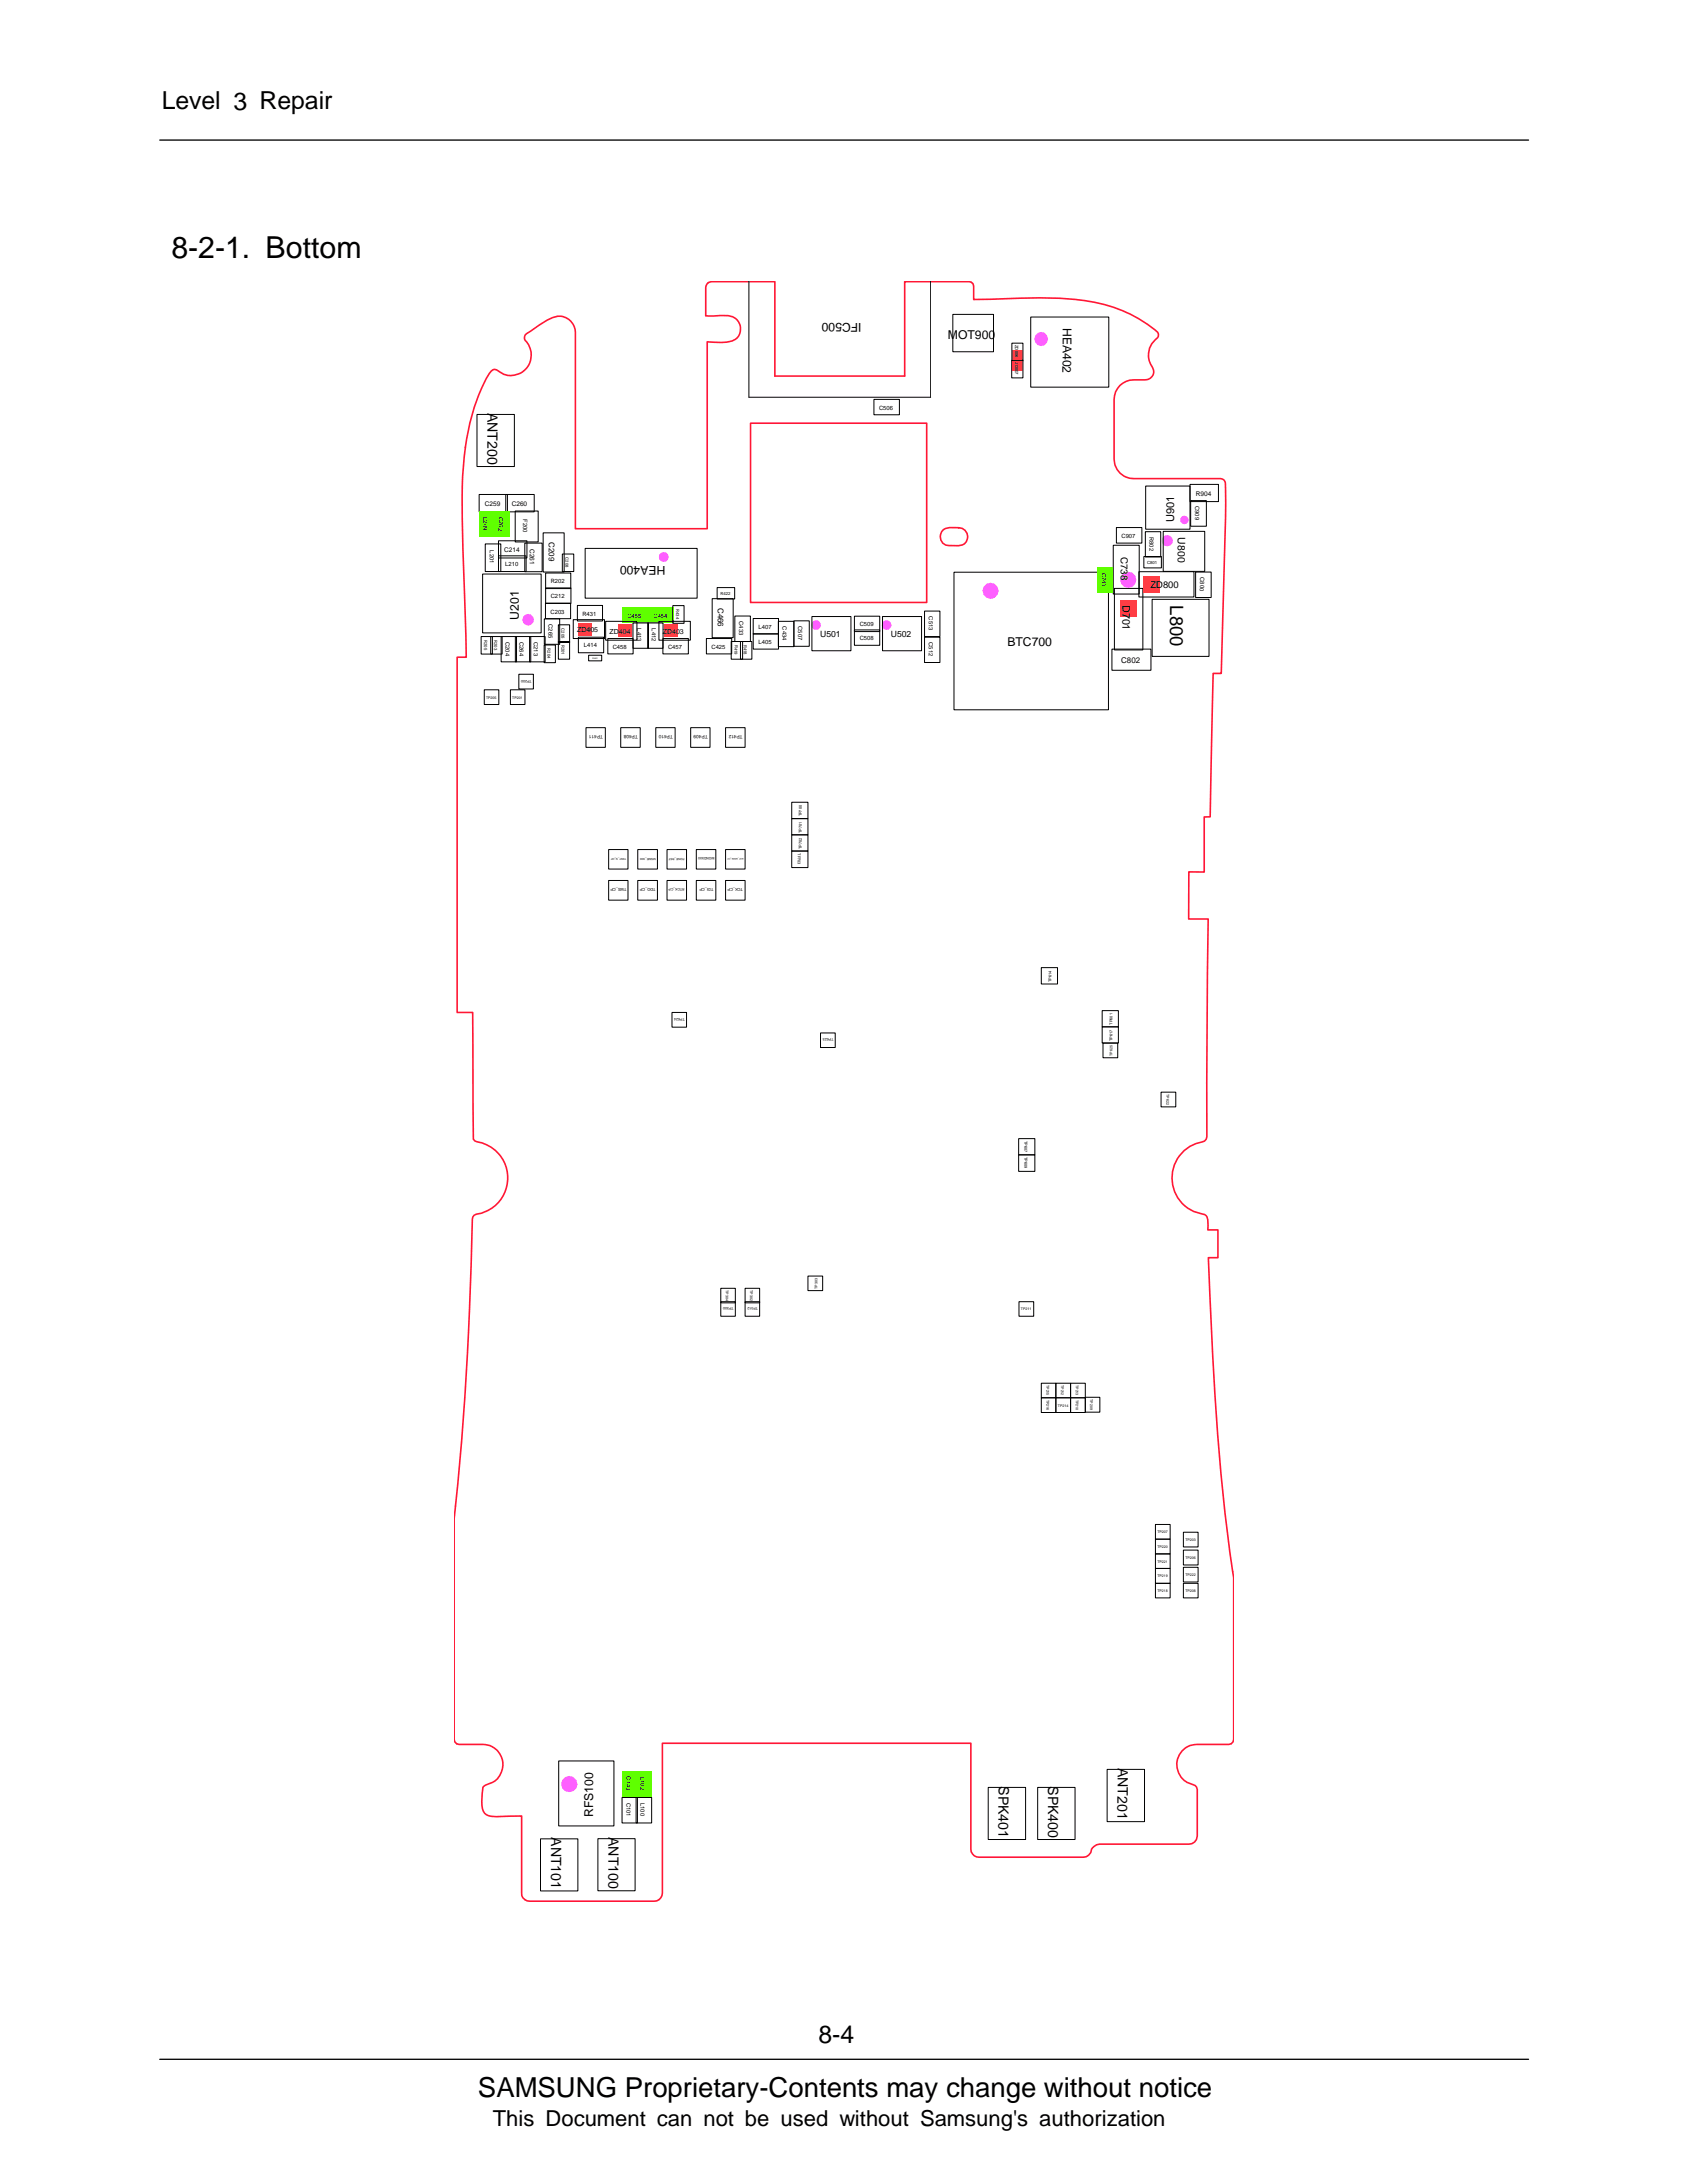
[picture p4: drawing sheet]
<svg xmlns="http://www.w3.org/2000/svg" width="216mm" height="279mm" viewBox="0 0 216 279" stroke-linecap="round" stroke-linejoin="round" font-family="sans-serif">
<defs><g id="words">
<text font-size="3.9" x="21.9" y="33.1">8-2-1. Bottom</text>
<text font-size="3.5" x="61.2" y="268.5">SAMSUNG Proprietary-Contents may change without notice</text>
<g font-size="3.2">
<text x="20.7" y="14">Level 3 Repair</text>
<text x="104.7" y="261.5">8-4</text>
</g>
<text font-size="2.8" x="63.1" y="272.1">This Document can not be used without Samsung's authorization</text>
<text font-size="2.3" x="149.8" y="77.5" transform="rotate(90 149.8 77.5)">L800</text>
<g font-size="1.8">
<text x="62.4" y="52.8" transform="rotate(90 62.4 52.8)">ANT200</text>
<text x="143" y="226.3" transform="rotate(90 143 226.3)">ANT201</text>
<text x="127.8" y="228.6" transform="rotate(90 127.8 228.6)">SPK401</text>
<text x="134.2" y="228.6" transform="rotate(90 134.2 228.6)">SPK400</text>
<text x="70.5" y="235.1" transform="rotate(90 70.5 235.1)">ANT101</text>
<text x="77.9" y="235.1" transform="rotate(90 77.9 235.1)">ANT100</text>
</g>
<g font-size="1.6">
<text x="110.3" y="41.3" transform="rotate(-180 110.3 41.3)">IFC500</text>
<text x="136" y="42" transform="rotate(90 136 42)">HEA402</text>
<text x="121.3" y="43.3">MOT900</text>
<text x="85.2" y="72.5" transform="rotate(-180 85.2 72.5)">HEA400</text>
<text x="66.4" y="79.3" transform="rotate(-90 66.4 79.3)">U201</text>
<text x="128.9" y="82.7">BTC700</text>
<text x="75.9" y="232.6" transform="rotate(-90 75.9 232.6)">RFS100</text>
</g>
<g font-size="1.4">
<text x="150.3" y="66.8" transform="rotate(-90 150.3 66.8)">U901</text>
<text x="143.7" y="77.4" transform="rotate(90 143.7 77.4)">D7</text>
<text x="143.6" y="79.2" transform="rotate(90 143.6 79.2)">01</text>
</g>
<text font-size="1.3" x="150.7" y="68.8" transform="rotate(90 150.7 68.8)">U800</text>
<g font-size="1.2">
<text x="143.4" y="71.3" transform="rotate(90 143.4 71.3)">C738</text>
<text x="147.2" y="75.3">ZD800</text>
</g>
<g font-size="1.1">
<text x="105" y="81.6">U501</text>
<text x="114" y="81.6">U502</text>
</g>
<g font-size="1">
<text x="70.3" y="69.4" transform="rotate(90 70.3 69.4)">C209</text>
<text x="91.9" y="77.8" transform="rotate(90 91.9 77.8)">C466</text>
<text x="143.5" y="84.9">C802</text>
</g>
<g font-size=".9">
<text x="73.9" y="80.9">ZD405</text>
<text x="78" y="81.1">ZD404</text>
<text x="84.8" y="81.1">ZD403</text>
</g>
<g font-size=".8">
<text x="62.1" y="64.8">C259</text>
<text x="65.5" y="64.8">C260</text>
<text x="153" y="63.5">R904</text>
<text x="64.5" y="70.7">C214</text>
<text x="67.8" y="70.3" transform="rotate(90 67.8 70.3)">C261</text>
</g>
<g font-size=".7">
<text x="112.5" y="52.4">C506</text>
<text x="152.9" y="64.7" transform="rotate(90 152.9 64.7)">C909</text>
<text x="61.9" y="66.2" transform="rotate(90 61.9 66.2)">L209</text>
<text x="62.7" y="70.4" transform="rotate(90 62.7 70.4)">L201</text>
<text x="63.8" y="66.2" transform="rotate(90 63.8 66.2)">C262</text>
<text x="67" y="66.5" transform="rotate(90 67 66.5)">F200</text>
<text x="143.5" y="68.8">C907</text>
<text x="147.1" y="68.7" transform="rotate(90 147.1 68.7)">R802</text>
<text x="64.7" y="72.5">L210</text>
<text x="70.5" y="76.6">C212</text>
<text x="70.5" y="74.7">R202</text>
<text x="141" y="73.3" transform="rotate(90 141 73.3)">C743</text>
<text x="153.6" y="73.9" transform="rotate(90 153.6 73.9)">C800</text>
<text x="64.7" y="82.1" transform="rotate(90 64.7 82.1)">C204</text>
<text x="66.5" y="82.1" transform="rotate(90 66.5 82.1)">C264</text>
<text x="68.3" y="82.1" transform="rotate(90 68.3 82.1)">C213</text>
<text x="70.2" y="79.9" transform="rotate(90 70.2 79.9)">C265</text>
<text x="70.5" y="78.5">C203</text>
<text x="74.5" y="78.8">R431</text>
<text x="74.7" y="82.9">L414</text>
<text x="78.4" y="83">C458</text>
<text x="80.3" y="79.1">C455</text>
<text x="81.6" y="80.4" transform="rotate(90 81.6 80.4)">L413</text>
<text x="83.4" y="80.4" transform="rotate(90 83.4 80.4)">L412</text>
<text x="83.6" y="79.1">C454</text>
<text x="85.5" y="83">C457</text>
<text x="91.1" y="83">C425</text>
<text x="94.6" y="79.5" transform="rotate(90 94.6 79.5)">C433</text>
<text x="97.1" y="82.4">L405</text>
<text x="97.1" y="80.5">L407</text>
<text x="100.2" y="80.2" transform="rotate(90 100.2 80.2)">C434</text>
<text x="102.1" y="80.1" transform="rotate(90 102.1 80.1)">C507</text>
<text x="110" y="81.9">C508</text>
<text x="110" y="80.2">C509</text>
<text x="118.9" y="78.9" transform="rotate(90 118.9 78.9)">C513</text>
<text x="118.9" y="82.2" transform="rotate(90 118.9 82.2)">C512</text>
<text x="80.2" y="227.4" transform="rotate(90 80.2 227.4)">C143</text>
<text x="82" y="227.4" transform="rotate(90 82 227.4)">L102</text>
<text x="80.2" y="230.7" transform="rotate(90 80.2 230.7)">C101</text>
<text x="82" y="230.8" transform="rotate(90 82 230.8)">L100</text>
</g>
<g font-size=".6">
<text x="77.2" y="94" transform="rotate(-180 77.2 94)">TP411</text>
<text x="81.6" y="94" transform="rotate(-180 81.6 94)">TP408</text>
<text x="86.1" y="94" transform="rotate(-180 86.1 94)">TP410</text>
<text x="90.6" y="94" transform="rotate(-180 90.6 94)">TP409</text>
<text x="95" y="94" transform="rotate(-180 95 94)">TP412</text>
</g>
<g font-size=".5">
<text x="129.9" y="44.2" transform="rotate(90 129.9 44.2)">ZD906</text>
<text x="129.9" y="46.3" transform="rotate(90 129.9 46.3)">ZD907</text>
<text x="72.4" y="71.3" transform="rotate(90 72.4 71.3)">C208</text>
<text x="86.5" y="77.9" transform="rotate(90 86.5 77.9)">R434</text>
<text x="92.2" y="76.2">R422</text>
<text x="146.8" y="72.2">C801</text>
<text x="62" y="81.9" transform="rotate(90 62 81.9)">R205</text>
<text x="63.2" y="81.9" transform="rotate(90 63.2 81.9)">R203</text>
<text x="70.1" y="83" transform="rotate(90 70.1 83)">R204</text>
<text x="71.9" y="82.5" transform="rotate(90 71.9 82.5)">R201</text>
<text x="71.9" y="80.4" transform="rotate(90 71.9 80.4)">C205</text>
<text x="94" y="82.5" transform="rotate(90 94 82.5)">R419</text>
<text x="95.2" y="82.5" transform="rotate(90 95.2 82.5)">R418</text>
<text x="62.2" y="89.4">TP205</text>
<text x="65.6" y="89.4">TP201</text>
<text x="68" y="87" transform="rotate(-180 68 87)">TP200</text>
<text x="102.6" y="106.6" transform="rotate(-90 102.6 106.6)">TP701</text>
<text x="102.6" y="104.5" transform="rotate(-90 102.6 104.5)">TP700</text>
<text x="80.2" y="113.7" transform="rotate(-180 80.2 113.7)">TMS_CP</text>
<text x="83.9" y="113.7" transform="rotate(-180 83.9 113.7)">TDO_CP</text>
<text x="91.3" y="113.7" transform="rotate(-180 91.3 113.7)">TDI_CP</text>
<text x="95.1" y="113.7" transform="rotate(-180 95.1 113.7)">TCK_CP</text>
<text x="102.1" y="109.2" transform="rotate(90 102.1 109.2)">TP703</text>
<text x="102.6" y="108.7" transform="rotate(-90 102.6 108.7)">TP702</text>
<text x="134.6" y="125.7" transform="rotate(-90 134.6 125.7)">TP614</text>
<text x="87.6" y="130.2" transform="rotate(-180 87.6 130.2)">TP624</text>
<text x="142.4" y="131.1" transform="rotate(-90 142.4 131.1)">TP601</text>
<text x="106.7" y="132.9" transform="rotate(-180 106.7 132.9)">TP623</text>
<text x="142.4" y="133.2" transform="rotate(-90 142.4 133.2)">TP617</text>
<text x="142.4" y="135.1" transform="rotate(-90 142.4 135.1)">TP625</text>
<text x="149.3" y="140" transform="rotate(90 149.3 140)">TP622</text>
<text x="131.1" y="148.1" transform="rotate(90 131.1 148.1)">TP609</text>
<text x="131.1" y="146" transform="rotate(90 131.1 146)">TP607</text>
<text x="92.9" y="165.1" transform="rotate(90 92.9 165.1)">TP304</text>
<text x="93.9" y="167.3" transform="rotate(-180 93.9 167.3)">TP300</text>
<text x="96" y="165.1" transform="rotate(90 96 165.1)">TP302</text>
<text x="97" y="167.3" transform="rotate(-180 97 167.3)">TP312</text>
<text x="104.6" y="165" transform="rotate(-90 104.6 165)">TP303</text>
<text x="130.7" y="167.7">TP211</text>
<text x="133.9" y="177.3" transform="rotate(90 133.9 177.3)">TP215</text>
<text x="133.9" y="179.1" transform="rotate(90 133.9 179.1)">TP216</text>
<text x="135.8" y="177.3" transform="rotate(90 135.8 177.3)">TP212</text>
<text x="137.7" y="179.1" transform="rotate(90 137.7 179.1)">TP210</text>
<text x="137.7" y="177.3" transform="rotate(90 137.7 177.3)">TP213</text>
<text x="139.5" y="179.1" transform="rotate(90 139.5 179.1)">TP209</text>
<text x="135.4" y="180">TP214</text>
<text x="148.1" y="196.3">TP207</text>
<text x="151.7" y="197.3">TP203</text>
<text x="148.1" y="203.8">TP218</text>
<text x="148.1" y="201.9">TP219</text>
<text x="148.1" y="198.1">TP220</text>
<text x="148.1" y="200">TP221</text>
<text x="151.7" y="199.5">TP206</text>
<text x="151.7" y="203.8">TP208</text>
<text x="151.7" y="201.7">TP222</text>
</g>
<g font-size=".4">
<text x="83.9" y="109.8" transform="rotate(-180 83.9 109.8)">MSME_300</text>
<text x="87.6" y="109.8" transform="rotate(-180 87.6 109.8)">FONE_RST</text>
<text x="87.6" y="113.7" transform="rotate(-180 87.6 113.7)">RTCK_CP</text>
<text x="91.4" y="109.7" transform="rotate(-180 91.4 109.7)">MGND300</text>
</g>
<g font-size=".3">
<text x="75.8" y="84.3">R442</text>
<text x="80.1" y="109.8" transform="rotate(-180 80.1 109.8)">TRST_N_CP</text>
<text x="95.1" y="109.9" transform="rotate(-180 95.1 109.9)">BST_MODE_CP</text>
</g>
</g></defs>
<path d="M20.4 263.6h175.2" fill="none" stroke="#000" stroke-width=".17"/>
<path d="M20.8 265.5h174.8v9h-174.8z" fill="#fff"/>
<path d="M20.4 17.9h175.2" fill="none" stroke="#000" stroke-width=".17"/>
<path d="M67.4 42.7l1-.7a9.4 9.4 0 0 1 2.7-1.5 2.08 2.08 0 0 1 2.5 2v25.2h16.9v-23.9h.6a5.7 5.7 0 0 0 3.1-.4 1.71 1.71 0 0 0 .4-2 1.71 1.71 0 0 0-1.7-1h-2.6v-3.6l.1-.4 .3-.2 .4-.2h8.1v12.1h16.6v-12.1h8.2a.61 .61 0 0 1 .6 .7v1.6h1.3a100.2 100.2 0 0 1 11.4 0 17.9 17.9 0 0 1 10.9 4.2 .65 .65 0 0 1-.1 .7 2.7 2.7 0 0 0-.6 3.8 1.06 1.06 0 0 1 0 1.1 1.06 1.06 0 0 1-1 .5 3.7 3.7 0 0 0-2.8 .4 2.57 2.57 0 0 0-1.1 2.1v8.1a2.48 2.48 0 0 0 2.5 2.1h11.1l.5 .1 .1 .4v4.5l-.5 19.9h-1l-.4 18.3-.8 .1v7h-2v6h2.5l-.1 14v13.9l-.3 .5-.3 .1a4.7 4.7 0 0 0-3.9 4.8 4.7 4.7 0 0 0 4.2 4.6l.2 .1 .1 .4 .1 1.4h1.3v3.6h-1.3l.1 2a362.4 362.4 0 0 0 3.1 38.1l.1 .8v20.7l-.1 .3-.2 .3-.3 .1h-4.1a2.59 2.59 0 0 0-2.6 2.3 2.59 2.59 0 0 0 2 2.8l.4 .1 .2 .5v6a1.05 1.05 0 0 1-1 1h-11.5l-.4 .1a1.18 1.18 0 0 0-.7 1l-.6 .5-.3 .1h-13.4a1.02 1.02 0 0 1-1.1-1v-13.6h-39.4l-.1 19.5a1.04 1.04 0 0 1-1 .7h-16.2a.97 .97 0 0 1-.7-1v-9.9h-1.3a9.3 9.3 0 0 1-3.1-.1l-.4-.2-.2-.5-.1-.7 .1-2.2 .3-.2a3.1 3.1 0 0 0 2-1.5 2.56 2.56 0 0 0-2.4-3.7h-3l-.3-.1-.2-.3-.1-.3v-28.2l.2-1.6a491.3 491.3 0 0 0 2.2-37.1l.2-.2 .3-.1a4.7 4.7 0 0 0 4-4.6 4.7 4.7 0 0 0-4-4.7l-.2-.1-.2-.2-.1-16.2h-2v-45.5h1.2a636.9 636.9 0 0 1-.5-22.6 30.9 30.9 0 0 1 3.2-13.3l.7-.9a1.23 1.23 0 0 1 1.1 .5 2.62 2.62 0 0 0 3.4-.9 2.62 2.62 0 0 0-.4-3.4 .67 .67 0 0 1 .2-.8zM96.1 54.2h22.5v22.9h-22.5zM120.8 67.8a3.6 3.6 0 0 1 2.3-.2 1.16 1.16 0 0 1 .7 1.4 1.16 1.16 0 0 1-1.3 .8 2.69 2.69 0 0 1-1.8-.3 1.2 1.2 0 0 1 .1-1.7z" fill="none" stroke="#ff1734" stroke-width=".21"/>
<path d="M61 53h4.8v6.7h-4.8zM92.9 108.7h2.5v2.5h-2.5zM69.2 235.4h4.8v6.6h-4.8zM76.5 235.3h4.8v6.7h-4.8zM141.7 226.5h4.8v6.7h-4.8z" fill="none" stroke="#000" stroke-width=".13"/>
<circle cx="126.8" cy="75.6" r="1.03" fill="#fe5fff"/>
<path d="M122.1 73.2h19.8v17.6h-19.8zM79.6 230.1h2v3.2h-2z" fill="none" stroke="#000" stroke-width=".13"/>
<path d="M79.6 226.7h2v3.3h-2z" fill="#5fff00"/>
<path d="M61.3 63.3h3.6v2.2h-3.6zM63.8 69.2h3.6v2.2h-3.6zM64.7 63.3h3.7v2.2h-3.7zM67.2 69.5h2.2v3.7h-2.2zM69.5 68.2h2.7v5h-2.7zM69.8 77.2h3.2v2h-3.2zM69.8 75.2h3.3v2h-3.3zM71.5 80h1.4v2.2h-1.4zM72 70.9h1.4v2.3h-1.4zM64.1 81.5h2v3.2h-2zM67.8 81.5h2v3.2h-2z" fill="none" stroke="#000" stroke-width=".13"/>
<path d="M63.3 65.5h2v3.2h-2z" fill="#5fff00"/>
<path d="M69.7 79.2h1.9v3.3h-1.9zM94 78.8h2v3.3h-2zM99.6 79.5h2v3.3h-2zM66 81.5h1.9v3.2h-1.9zM90.4 81.7h3.2v2h-3.2z" fill="none" stroke="#000" stroke-width=".13"/>
<g fill="#5fff00">
<path d="M83 77.8h3.2v1.9h-3.2z"/>
<path d="M79.7 77.8h3.2v1.9h-3.2z"/>
</g>
<path d="M111.8 51.1h3.3v2h-3.3zM91.1 76.6h2.7v5h-2.7zM101.6 79.5h2v3.2h-2zM109.3 78.9h3.3v1.9h-3.3zM118.3 78.2h2v3.3h-2zM77.8 81.7h3.2v2h-3.2zM84.8 81.7h3.3v2h-3.3zM109.3 80.6h3.3v2h-3.3zM118.3 81.6h2v3.2h-2z" fill="none" stroke="#000" stroke-width=".13"/>
<circle cx="144.4" cy="74.2" r="1.05" fill="#fe5fff"/>
<path d="M142.5 69.8h3.3v6.2h-3.3z" fill="none" stroke="#000" stroke-width=".13"/>
<path d="M140.4 72.6h2v3.3h-2z" fill="#5fff00"/>
<path d="M142.9 67.5h3.2v2h-3.2zM146.4 71.2h2.2v1.5h-2.2zM152.4 64.1h2v3.3h-2zM153 73.2h2v3.3h-2zM142.3 83.1h5v2.7h-5z" fill="none" stroke="#000" stroke-width=".13"/>
<path d="M143.4 76.9h2.1v2.1h-2.1z" fill="#ff3d44"/>
<path d="M65.9 65.4h3v4h-3zM142.6 75.3h3.7v7.9h-3.7zM85.4 108.7h2.5v2.5h-2.5z" fill="none" stroke="#000" stroke-width=".13"/>
<circle cx="84.9" cy="71.3" r=".64" fill="#fe5fff"/>
<path d="M74.9 70.2h14.3v6.4h-14.3z" fill="none" stroke="#000" stroke-width=".13"/>
<circle cx="133.2" cy="43.4" r=".9" fill="#fe5fff"/>
<path d="M95.8 36v14.8h23.3v-14.8M131.9 40.6h10v9h-10zM81.4 230.1h2v3.2h-2z" fill="none" stroke="#000" stroke-width=".13"/>
<path d="M81.4 226.7h2v3.3h-2z" fill="#5fff00"/>
<path d="M62.1 69.6h2v3.6h-2z" fill="none" stroke="#000" stroke-width=".13"/>
<path d="M61.3 65.5h2v3.2h-2z" fill="#5fff00"/>
<g fill="none" stroke="#000" stroke-width=".13">
<path d="M121.9 40.2h5.2v4.8h-5.2zM63.8 71.1h3.5v2.1h-3.5zM69.8 73.3h3.2v2h-3.2zM73.9 77.5h3.2v2h-3.2zM81 79.7h2v3.3h-2zM82.9 79.7h2v3.3h-2zM86.1 77.5h1.4v2.3h-1.4zM91.8 75.2h2.2v1.5h-2.2zM96.4 79.2h3.2v2h-3.2zM146.6 68.1h1.9v3.2h-1.9zM147.4 76.7h7.3v7.3h-7.3zM152.3 62h3.6v2.2h-3.6z"/>
<path d="M61.6 81.5h1.4v2.2h-1.4zM62.8 81.5h1.5v2.2h-1.5zM69.6 82.5h1.5v2.3h-1.5zM71.5 82.1h1.4v2.3h-1.4zM74 81.6h3.3v1.9h-3.3zM75.3 83.9h1.7v.7h-1.7zM93.6 82.1h1.4v2.3h-1.4zM94.8 82.1h1.4v2.3h-1.4zM96.4 81.1h3.2v2h-3.2zM81.6 108.7h2.5v2.5h-2.5zM89.1 108.7h2.5v2.5h-2.5z"/>
</g>
<circle cx="72.9" cy="228.3" r="1.05" fill="#fe5fff"/>
<g fill="none" stroke="#000" stroke-width=".13">
<path d="M62 88.3h1.8v1.9h-1.8zM65.3 88.3h1.9v1.9h-1.9zM66.4 86.3h1.9v1.9h-1.9zM75 93.1h2.5v2.6h-2.5zM79.4 93.1h2.5v2.6h-2.5zM83.9 93.1h2.5v2.6h-2.5zM88.4 93.1h2.5v2.6h-2.5zM92.9 93.1h2.5v2.6h-2.5zM77.9 112.7h2.5v2.5h-2.5zM77.9 108.7h2.5v2.5h-2.5zM81.6 112.7h2.5v2.5h-2.5zM85.4 112.7h2.5v2.5h-2.5z"/>
<path d="M89.1 112.7h2.5v2.5h-2.5zM92.9 112.7h2.5v2.5h-2.5zM101.3 102.7h2.1v2.1h-2.1zM101.3 104.8h2.1v2h-2.1zM101.3 106.8h2.1v2.1h-2.1zM101.3 108.9h2.1v2.1h-2.1zM86 129.6h1.9v1.9h-1.9zM105 132.2h1.9v1.9h-1.9zM133.3 123.8h2v2.1h-2zM141.1 129.3h2v2.1h-2zM141.1 131.4h2v2.1h-2zM141.2 133.5h1.8v1.9h-1.8z"/>
<path d="M148.6 139.8h1.9v1.9h-1.9zM130.4 145.7h2v2.1h-2zM130.4 147.8h2v2.1h-2zM92.2 166.6h1.9v1.9h-1.9zM92.2 164.9h1.9v1.9h-1.9zM95.4 164.9h1.8v1.9h-1.8zM95.4 166.6h1.8v1.9h-1.8zM103.4 163.3h1.9v1.9h-1.9zM130.4 166.6h1.9v1.9h-1.9zM133.3 177h1.8v1.9h-1.8zM133.3 178.9h1.8v1.9h-1.8zM135.1 177h1.9v1.9h-1.9z"/>
<path d="M135.1 178.9h1.9v1.9h-1.9zM137 178.9h1.9v1.9h-1.9zM137 177h1.9v1.9h-1.9zM138.9 178.8h1.9v1.9h-1.9zM147.9 195.1h1.9v1.9h-1.9zM147.9 197h1.9v1.9h-1.9zM147.9 198.9h1.9v1.8h-1.9zM151.4 196.1h1.9v1.9h-1.9zM151.4 198.4h1.9v1.9h-1.9zM147.9 202.6h1.9v1.9h-1.9zM147.9 200.7h1.9v1.9h-1.9zM151.4 202.6h1.9v1.9h-1.9z"/>
<path d="M151.4 200.6h1.9v1.9h-1.9zM71.5 225.4h7.1v8.3h-7.1zM126.5 228.8h4.8v6.6h-4.8zM132.8 228.8h4.8v6.6h-4.8z"/>
</g>
<circle cx="67.6" cy="79.3" r=".75" fill="#fe5fff"/>
<path d="M61.8 73.5h7.5v7.5h-7.5z" fill="none" stroke="#000" stroke-width=".13"/>
<circle cx="104.4" cy="80" r=".63" fill="#fe5fff"/>
<path d="M103.9 78.9h5v4.4h-5z" fill="none" stroke="#000" stroke-width=".13"/>
<circle cx="113.5" cy="80" r=".63" fill="#fe5fff"/>
<path d="M112.9 78.9h5v4.4h-5z" fill="none" stroke="#000" stroke-width=".13"/>
<circle cx="149.4" cy="69.2" r=".73" fill="#fe5fff"/>
<path d="M148.9 68h5.3v5.1h-5.3z" fill="none" stroke="#000" stroke-width=".13"/>
<circle cx="151.6" cy="66.5" r=".55" fill="#fe5fff"/>
<path d="M146.6 62.2h5.7v5.5h-5.7z" fill="none" stroke="#000" stroke-width=".13"/>
<path d="M85 79.9h1.7v1.7h-1.7z" fill="#ff3d44"/>
<path d="M84.3 79.5h4v2.4h-4z" fill="none" stroke="#000" stroke-width=".13"/>
<path d="M79.2 79.9h1.7v1.7h-1.7z" fill="#ff3d44"/>
<path d="M77.5 79.5h4v2.4h-4z" fill="none" stroke="#000" stroke-width=".13"/>
<path d="M74 79.7h1.7v1.6h-1.7z" fill="#ff3d44"/>
<path d="M73.4 79.3h4v2.4h-4z" fill="none" stroke="#000" stroke-width=".13"/>
<path d="M146.3 73.7h2.1v2.1h-2.1z" fill="#ff3d44"/>
<path d="M145.8 73.2h7v3.2h-7z" fill="none" stroke="#000" stroke-width=".13"/>
<path d="M129.5 44.9h1.4v1.3h-1.4z" fill="#ff3d44"/>
<path d="M129.5 43.9h1.4v2.3h-1.4z" fill="none" stroke="#000" stroke-width=".13"/>
<path d="M129.5 46.1h1.4v1.3h-1.4z" fill="#ff3d44"/>
<path d="M129.5 46.1h1.4v2.3h-1.4z" fill="none" stroke="#000" stroke-width=".13"/>
<use href="#words"/>
</svg>
